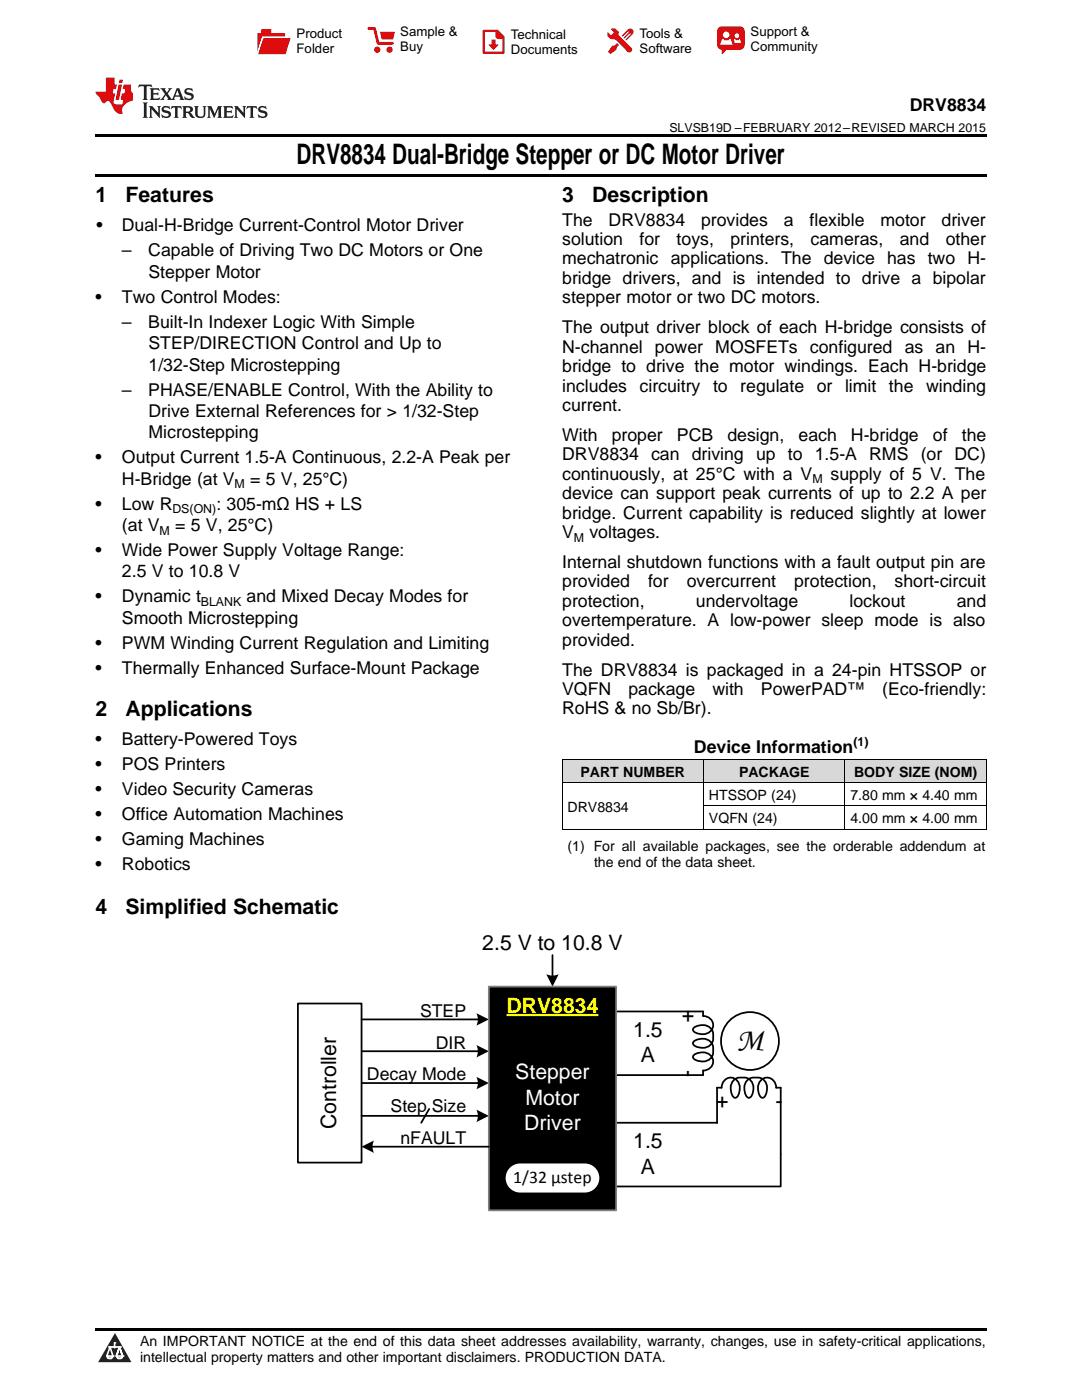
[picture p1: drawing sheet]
<svg xmlns="http://www.w3.org/2000/svg" width="216mm" height="279mm" viewBox="0 0 216 279" stroke-linecap="round" stroke-linejoin="round" font-family="sans-serif">
<defs><g id="words">
<text font-size="6.3" x="146.9" y="209.5">M</text>
<text font-size="5.6" x="59.2" y="32.8">DRV8834 Dual-Bridge Stepper or DC Motor Driver</text>
<g font-size="4.2">
<text x="19" y="40.4">1</text>
<text x="25" y="40.4">Features</text>
<text x="112.2" y="40.4">3</text>
<text x="118.2" y="40.4">Description</text>
<text x="19" y="142.9">2</text>
<text x="25" y="142.9">Applications</text>
<text x="19" y="182.5">4</text>
<text x="25" y="182.5">Simplified Schematic</text>
<text x="96.2" y="189.7">2.5 V to 10.8 V</text>
<text x="136.1" y="201.6" transform="rotate(90 136.1 201.6)">+</text>
<text x="126.3" y="206.9">1.5</text>
<text x="127.9" y="212">A</text>
<text x="136.1" y="213.4" transform="rotate(90 136.1 213.4)">-</text>
<text x="142.9" y="221.2">+</text>
<text x="154.8" y="221.2">-</text>
<text x="67.1" y="225.3" transform="rotate(-90 67.1 225.3)">Controller</text>
<text x="126.3" y="229.2">1.5</text>
<text x="127.9" y="234.2">A</text>
</g>
<text font-size="4.2" fill="#ff0" x="101.1" y="202.1">DRV8834</text>
<g font-size="4.2" fill="#fff">
<text x="102.8" y="215.4">Stepper</text>
<text x="104.8" y="220.5">Motor</text>
<text x="104.6" y="225.6">Driver</text>
</g>
<g font-size="3.5">
<text x="181.5" y="22.2">DRV8834</text>
<text x="19.2" y="46.1">•</text>
<text x="24.3" y="46.1">Dual-H-Bridge Current-Control Motor Driver</text>
<text x="112.2" y="45">The</text>
<text x="121.4" y="45">DRV8834</text>
<text x="139.9" y="45">provides</text>
<text x="156.4" y="45">a</text>
<text x="161.5" y="45">flexible</text>
<text x="175.7" y="45">motor</text>
<text x="187.9" y="45">driver</text>
<text x="24.3" y="51.2">–</text>
<text x="29.6" y="51.2">Capable of Driving Two DC Motors or One</text>
<text x="112.2" y="48.9">solution</text>
<text x="112.2" y="52.8">mechatronic applications. The device has two H-</text>
<text x="127.6" y="48.9">for</text>
<text x="135" y="48.9">toys,</text>
<text x="145.7" y="48.9">printers,</text>
<text x="161.8" y="48.9">cameras,</text>
<text x="179.5" y="48.9">and</text>
<text x="188.7" y="48.9">other</text>
<text x="29.6" y="55.4">Stepper Motor</text>
<text x="112.2" y="56.7">bridge drivers, and is intended to drive a bipolar</text>
<text x="19" y="60.4">•</text>
<text x="24.3" y="60.4">Two Control Modes:</text>
<text x="24.3" y="65.5">–</text>
<text x="29.6" y="65.5">Built-In Indexer Logic With Simple</text>
<text x="112.2" y="60.5">stepper motor or two DC motors.</text>
<text x="29.6" y="69.7">STEP/DIRECTION Control and Up to</text>
<text x="112.2" y="66.5">The output driver block of each H-bridge consists of</text>
<text x="112.2" y="70.4">N-channel power MOSFETs configured as an H-</text>
<text x="29.6" y="73.9">1/32-Step Microstepping</text>
<text x="112.2" y="74.3">bridge to drive the motor windings. Each H-bridge</text>
<text x="24.3" y="79">–</text>
<text x="29.6" y="79">PHASE/ENABLE Control, With the Ability to</text>
<text x="29.6" y="83.3">Drive External References for &gt; 1/32-Step</text>
<text x="112.2" y="78.1">includes</text>
<text x="112.2" y="82">current.</text>
<text x="127.6" y="78.1">circuitry</text>
<text x="142.3" y="78.1">to</text>
<text x="147.7" y="78.1">regulate</text>
<text x="163" y="78.1">or</text>
<text x="168.6" y="78.1">limit</text>
<text x="177.4" y="78.1">the</text>
<text x="184.8" y="78.1">winding</text>
<text x="29.6" y="87.5">Microstepping</text>
<text x="112.2" y="88">With</text>
<text x="122.1" y="88">proper</text>
<text x="135.1" y="88">PCB</text>
<text x="145.1" y="88">design,</text>
<text x="159.3" y="88">each</text>
<text x="169.8" y="88">H-bridge</text>
<text x="186.2" y="88">of</text>
<text x="191.9" y="88">the</text>
<text x="19" y="92.5">•</text>
<text x="24.3" y="92.5">Output Current 1.5-A Continuous, 2.2-A Peak per</text>
<text x="112.2" y="91.9">DRV8834 can driving up to 1.5-A RMS (or DC)</text>
<text x="112.2" y="95.7">continuously, at 25°C with a V</text>
<text x="165.7" y="95.7">supply of 5 V. The</text>
<text x="19" y="101.7">•</text>
<text x="24.3" y="96.7">H-Bridge (at V</text>
<text x="24.3" y="101.7">Low R</text>
<text x="43.2" y="101.7">: 305-mΩ HS + LS</text>
<text x="49.9" y="96.7">= 5 V, 25°C)</text>
<text x="112.2" y="99.6">device can support peak currents of up to 2.2 A per</text>
<text x="24.3" y="106">(at V</text>
<text x="35" y="106">= 5 V, 25°C)</text>
<text x="112.2" y="103.5">bridge. Current capability is reduced slightly at lower</text>
<text x="112.2" y="107.4">V</text>
<text x="117.6" y="107.4">voltages.</text>
<text x="19" y="111">•</text>
<text x="24.3" y="111">Wide Power Supply Voltage Range:</text>
<text x="112.2" y="113.3">Internal shutdown functions with a fault output pin are</text>
<text x="24.3" y="115.2">2.5 V to 10.8 V</text>
<text x="112.2" y="117.2">provided</text>
<text x="129.3" y="117.2">for</text>
<text x="137" y="117.2">overcurrent</text>
<text x="158.5" y="117.2">protection,</text>
<text x="178.5" y="117.2">short-circuit</text>
<text x="19" y="120.2">•</text>
<text x="24.3" y="120.2">Dynamic t</text>
<text x="24.3" y="124.5">Smooth Microstepping</text>
<text x="49.2" y="120.2">and Mixed Decay Modes for</text>
<text x="112.2" y="121.1">protection,</text>
<text x="112.2" y="125">overtemperature. A low-power sleep mode is also</text>
<text x="138.9" y="121.1">undervoltage</text>
<text x="169.5" y="121.1">lockout</text>
<text x="190.9" y="121.1">and</text>
<text x="19" y="129.5">•</text>
<text x="24.3" y="129.5">PWM Winding Current Regulation and Limiting</text>
<text x="112.2" y="128.9">provided.</text>
<text x="19" y="134.5">•</text>
<text x="24.3" y="134.5">Thermally Enhanced Surface-Mount Package</text>
<text x="112.2" y="134.8">The DRV8834 is packaged in a 24-pin HTSSOP or</text>
<text x="112.2" y="138.7">VQFN</text>
<text x="112.2" y="142.6">RoHS &amp; no Sb/Br).</text>
<text x="125.4" y="138.7">package</text>
<text x="142.2" y="138.7">with</text>
<text x="151.8" y="138.7">PowerPAD™</text>
<text x="176" y="138.7">(Eco-friendly:</text>
<text x="19" y="148.6">•</text>
<text x="24.3" y="148.6">Battery-Powered Toys</text>
<text x="19" y="153.6">•</text>
<text x="24.3" y="153.6">POS Printers</text>
<text x="138.5" y="150.3">Device Information</text>
<text x="19" y="158.6">•</text>
<text x="24.3" y="158.6">Video Security Cameras</text>
<text x="19" y="163.7">•</text>
<text x="24.3" y="163.7">Office Automation Machines</text>
<text x="19" y="168.7">•</text>
<text x="19" y="173.7">•</text>
<text x="24.3" y="168.7">Gaming Machines</text>
<text x="24.3" y="173.7">Robotics</text>
<text x="83.8" y="202.9">STEP</text>
<text x="87" y="209.3">DIR</text>
<text x="73.2" y="215.6">Decay Mode</text>
<text x="77.9" y="222">Step Size</text>
<text x="79.9" y="228.3">nFAULT</text>
<text x="102.4" y="236.2">1/32 µstep</text>
</g>
<g font-size="2.8">
<text x="115.8" y="155">PART NUMBER</text>
<text x="147.5" y="155">PACKAGE</text>
<text x="170.4" y="155">BODY SIZE (NOM)</text>
<text x="113.2" y="162">DRV8834</text>
<text x="141.5" y="159.6">HTSSOP (24)</text>
<text x="169.7" y="159.6">7.80 mm × 4.40 mm</text>
<text x="141.5" y="164.3">VQFN (24)</text>
<text x="169.7" y="164.3">4.00 mm × 4.00 mm</text>
<text x="113.2" y="169.8">(1) For all available packages, see the orderable addendum at</text>
<text x="118.5" y="173">the end of the data sheet.</text>
<text x="27.9" y="268.6">An IMPORTANT NOTICE at the end of this data sheet addresses availability, warranty, changes, use in safety-critical applications,</text>
<text x="27.9" y="271.8">intellectual property matters and other important disclaimers. PRODUCTION DATA.</text>
</g>
<g font-size="2.6">
<text x="59.2" y="7.6">Product</text>
<text x="59.2" y="10.6">Folder</text>
<text x="79.9" y="7.3">Sample &amp;</text>
<text x="79.9" y="10.2">Buy</text>
<text x="101.9" y="7.8">Technical</text>
<text x="101.9" y="10.8">Documents</text>
<text x="127.6" y="7.6">Tools &amp;</text>
<text x="127.6" y="10.6">Software</text>
<text x="149.8" y="7.2">Support &amp;</text>
<text x="149.8" y="10.2">Community</text>
</g>
<g font-size="2.5">
<text x="133.6" y="26.3">SLVSB19D –FEBRUARY 2012–REVISED MARCH 2015</text>
<text x="46.8" y="97.4">M</text>
<text x="162.1" y="96.4">M</text>
<text x="31.9" y="106.7">M</text>
<text x="34.4" y="102.4">DS(ON)</text>
<text x="114.5" y="108.1">M</text>
<text x="40.1" y="120.9">BLANK</text>
<text x="170.3" y="148.9">(1)</text>
</g>
</g></defs>
<g fill="#d8d8d8">
<path d="M112.2 151.6h28.2v4.6h-28.2z"/>
<path d="M140.4 151.6h28.2v4.6h-28.2z"/>
<path d="M168.6 151.6h28.2v4.6h-28.2z"/>
</g>
<path d="M22.9 266l3.3 5.9h-6.6z" fill="#231f20"/>
<path d="M21.3 270.6h1.2l-.3 .5h-.3a.53 .53 0 0 1-.6-.5z" fill-rule="evenodd" fill="#fff"/>
<path d="M21.3 270.6h1.2l-.3 .5h-.3a.53 .53 0 0 1-.6-.5z" fill="none" stroke="#231f20" stroke-width=".33"/>
<path d="M21.3 270.6l1.2 .1-.3 .4h-.5z" fill="none" stroke="#fff" stroke-width=".33"/>
<path d="M22.9 268.9h.1" fill="none" stroke="#fff" stroke-width=".33"/>
<path d="M22.9 268v.9z" fill="#fff"/>
<path d="M22.9 268v.9z" fill="none" stroke="#fff" stroke-width=".33"/>
<circle cx="22.9" cy="268" r=".16" fill="#fff"/>
<path d="M21.8 268.8h.1" fill="none" stroke="#fff" stroke-width=".33"/>
<path d="M21.8 268.8h2.2z" fill="#fff"/>
<path d="M21.8 268.8h2.2z" fill="none" stroke="#fff" stroke-width=".33"/>
<circle cx="24" cy="268.8" r=".16" fill="#fff"/>
<path d="M23.2 270.6h.1" fill="none" stroke="#fff" stroke-width=".33"/>
<path d="M23.8 268.8l-.6 1.8z" fill="#fff"/>
<path d="M23.8 268.8l-.6 1.8z" fill="none" stroke="#fff" stroke-width=".33"/>
<path d="M23.8 268.8l.7 1.8z" fill="#fff"/>
<path d="M23.8 268.8l.7 1.8z" fill="none" stroke="#fff" stroke-width=".33"/>
<path d="M24.4 270.6h.1" fill="none" stroke="#fff" stroke-width=".33"/>
<circle cx="21.3" cy="270.6" r=".16" fill="#fff"/>
<path d="M22 268.8l-.7 1.8z" fill="#fff"/>
<path d="M22 268.8l-.7 1.8z" fill="none" stroke="#fff" stroke-width=".33"/>
<path d="M22 268.8l.5 1.8z" fill="#fff"/>
<path d="M22 268.8l.5 1.8z" fill="none" stroke="#fff" stroke-width=".33"/>
<circle cx="22.5" cy="270.6" r=".16" fill="#fff"/>
<path d="M23.3 270.6h1.2a.63 .63 0 0 1-.6 .5 .63 .63 0 0 1-.6-.5z" fill-rule="evenodd" fill="#fff"/>
<path d="M23.3 270.6h1.2a.63 .63 0 0 1-.6 .5 .63 .63 0 0 1-.6-.5z" fill="none" stroke="#231f20" stroke-width=".33"/>
<path d="M23.3 270.6h1.2l-.4 .5h-.5z" fill="none" stroke="#fff" stroke-width=".33"/>
<path d="M23.2 270.6h.1" fill="none" stroke="#fff" stroke-width=".33"/>
<circle cx="24.5" cy="270.6" r=".16" fill="#fff"/>
<path d="M19 265.1h177.8v.5h-177.8z" fill="#000"/>
<path d="M110.2 190.6v4.4M59.4 200.3h12.7v31.7h-12.7zM72.1 203.4h23.6M72.2 209.8h23.5M72.2 216.1h23.5M143.1 217.1h.9a1.82 1.82 0 0 1 1.8-2 1.82 1.82 0 0 1 1.8 2 2.02 2.02 0 0 1-.9 2 2.26 2.26 0 0 1-.6-3 2.48 2.48 0 0 1 4 0 2.87 2.87 0 0 1-.4 2.9l-.3 .1a2.26 2.26 0 0 1-.6-3 2.48 2.48 0 0 1 4 0 2.87 2.87 0 0 1-.4 2.9l-.2 .1a2.26 2.26 0 0 1-.7-3 1.79 1.79 0 0 1 2.1-1 1.79 1.79 0 0 1 1.3 2h.9M72.1 222.7h23.6M85.6 221.3l-1.6 2.8" fill="none" stroke="#000" stroke-width=".35"/>
<g fill="#000">
<path d="M109 194.4a2.79 2.79 0 0 0 2.5 0l-1.3 2.5z" fill-rule="evenodd"/>
<path d="M95.1 202.2l2.4 1.2-2.4 1.3a2.8 2.8 0 0 0 0-2.5z" fill-rule="evenodd"/>
<path d="M95.1 208.6l2.4 1.2-2.4 1.2a2.8 2.8 0 0 0 0-2.4z" fill-rule="evenodd"/>
<path d="M95.1 214.9l2.4 1.2-2.4 1.3a2.8 2.8 0 0 0 0-2.5z" fill-rule="evenodd"/>
<path d="M95.1 221.5l2.4 1.2-2.4 1.2a2.79 2.79 0 0 0 0-2.4z" fill-rule="evenodd"/>
</g>
<circle cx="149.6" cy="207.8" r="5.8" fill="#fff"/>
<g fill="none" stroke="#000" stroke-width=".35">
<path d="M122.9 201.9h17.4v.9a1.83 1.83 0 0 1 2 1.8 1.83 1.83 0 0 1-2 1.8 2.02 2.02 0 0 1-2-.9 2.26 2.26 0 0 1 3-.7 2.48 2.48 0 0 1 0 4.1 2.87 2.87 0 0 1-2.9-.4l-.1-.3a2.26 2.26 0 0 1 3-.6 2.48 2.48 0 0 1 0 4 2.87 2.87 0 0 1-2.9-.4l-.1-.3a2.26 2.26 0 0 1 3-.6 1.79 1.79 0 0 1 .9 2.1 1.79 1.79 0 0 1-1.9 1.3v.9h-17.4M143.1 217.1v7M155.8 217.1v19.6M122.9 224.1h20.2M122.9 236.8h32.8"/>
<circle cx="149.6" cy="207.8" r="5.8"/>
</g>
<path d="M97.5 196.9h25.4v44.6h-25.4z" fill-rule="evenodd" fill="#000"/>
<path d="M97.5 196.9h25.4v44.6h-25.4z" fill="none" stroke="#7f7f7f" stroke-width=".35"/>
<path d="M101.1 202.6h18.3" fill="none" stroke="#ff0" stroke-width=".44"/>
<path d="M101.9 232.7l1.2-.6 .7-.1h12.9a3.1 3.1 0 0 1 3.1 3.1 3.1 3.1 0 0 1-3.1 3.1h-12.9a3.1 3.1 0 0 1-2.9-2.1 3.1 3.1 0 0 1 1-3.4z" fill-rule="evenodd" fill="#fff"/>
<path d="M74 228.8h23.5M101.9 232.7l1.2-.6 .7-.1h12.9a3.1 3.1 0 0 1 3.1 3.1 3.1 3.1 0 0 1-3.1 3.1h-12.9a3.1 3.1 0 0 1-2.9-2.1 3.1 3.1 0 0 1 1-3.4z" fill="none" stroke="#000" stroke-width=".35"/>
<path d="M72.1 228.8l2.5-1.2a2.77 2.77 0 0 0 0 2.5z" fill-rule="evenodd" fill="#000"/>
<path d="M112.2 156.2h84.6M112.2 151.5h84.6M112.2 151.6v14M140.4 151.6v14M168.6 151.6v14M196.8 151.6v14M112.2 165.5h84.6M140.4 160.8h56.4" fill="none" stroke="#000" stroke-width=".2"/>
<path d="M19 34.8h177.8v.5h-177.8zM19 26.8h177.8v.6h-177.8z" fill="#000"/>
<path d="M27.7 16.9l-.1 .6 .6-.3h.5v.2v2.2l-.2 .4h1l-.2-.4v-2.2v-.2h.5l.6 .3-.2-.6zM29.9 17.6l.2 .4v1.6l-.2 .4h1.9l.1-.6a1.09 1.09 0 0 1-1.3 .1v-.6h.6l.4 .2v-.7l-.2 .2h-.8v-.6l.2-.1a1.01 1.01 0 0 1 1 .3l-.1-.6zM32 17.6l.9 1.2-1 1.2h.9l-.2-.3 .5-.7 .5 .7-.3 .3h1.7l-.2-.3 .1-.4h1l.1 .4-.2 .3h1l-.3-.4-.7-2h-.5l-1 2.2-.8-1.1 .9-1.1h-.9l.2 .2-.4 .7-.4-.7 .2-.2zM35.4 18l.4 1h-.8zM37 17.7a.66 .66 0 0 0-.2 .8 .66 .66 0 0 0 .6 .4l.7 .2 .1 .2a.8 .8 0 0 1-.7 .4 .8 .8 0 0 1-.7-.5l.1 .8 .2-.2a.94 .94 0 0 0 1.1 .1 .94 .94 0 0 0 .4-.9 1.48 1.48 0 0 0-1.3-.6v-.4a1.1 1.1 0 0 1 1.2 .2l-.2-.6-.2 .1-.5-.1zM28.5 20.4l.2 .4v2.3l-.2 .4h1l-.2-.4v-2.3l.2-.4zM29.7 21.2l.2 .4v1.5l-.2 .4h.8l-.3-.4 .1-1.3 1.6 1.8v-2l.2-.4h-.7l.2 .2v1.1l-1.2-1.3zM32.5 21.3a.66 .66 0 0 0-.2 .8 .66 .66 0 0 0 .6 .4l.6 .2 .2 .2a.8 .8 0 0 1-.8 .4 .8 .8 0 0 1-.7-.5l.2 .7 .2-.1a.94 .94 0 0 0 1 .1 .94 .94 0 0 0 .5-1 1.47 1.47 0 0 0-1.3-.6l-.1-.3a1.1 1.1 0 0 1 1.3 .2l-.2-.6-.2 .1-.5-.2zM34.3 21.2l-.2 .6a.64 .64 0 0 1 .8-.3v1.6l-.2 .4h1l-.3-.4 .1-1.6a.66 .66 0 0 1 .8 .3l-.2-.6zM36.3 21.2l.3 .4v1.5l-.3 .4h1l-.2-.2v-.7h.5l.1 .1a.8 .8 0 0 0 1.2 .7l-1-1a.62 .62 0 0 0 .6-.5 .62 .62 0 0 0-.6-.7zM37.1 21.5h.1a.48 .48 0 0 1 .6 0 .48 .48 0 0 1 .1 .6l-.2 .1-.6 .1zM38.7 21.2l.2 .2a2.29 2.29 0 0 0 .4 2 1.05 1.05 0 0 0 1.7-.7v-1.3l.2-.2h-.8l.2 .4v1.1a.61 .61 0 0 1-.6 .6 .61 .61 0 0 1-.6-.6v-1.1l.3-.4zM41.3 21.2l.3 .4v1.5l-.3 .4h.8l-.2-.4v-1.4l.8 1.9 .9-1.9v1.4l-.2 .4h.9l-.2-.4v-1.5l.2-.4h-.8l-.7 1.5-.6-1.5zM44.5 21.2l.2 .4v1.5l-.2 .4h1.9l.2-.6a1.1 1.1 0 0 1-1.4 .2v-.7h.6l.4 .2v-.6l-.2 .1-.8 .1v-.6l.2-.1a1.02 1.02 0 0 1 1.1 .2l-.2-.5zM46.7 21.2l.2 .4v1.5l-.2 .4h.8l-.3-.4 .1-1.3 1.6 1.8v-2l.2-.4h-.7l.2 .2v1.1l-1.2-1.3zM49.3 21.2l-.1 .6a.64 .64 0 0 1 .8-.3v1.6l-.3 .4h1l-.2-.4v-1.6a.66 .66 0 0 1 .8 .3l-.1-.6zM51.7 21.3a.66 .66 0 0 0-.2 .7 .66 .66 0 0 0 .7 .5l.6 .2 .1 .2a.8 .8 0 0 1-.7 .4 .8 .8 0 0 1-.7-.5l.1 .7 .2-.1a.94 .94 0 0 0 1.1 .1 .94 .94 0 0 0 .4-1 1.48 1.48 0 0 0-1.2-.6l-.1-.3a1.1 1.1 0 0 1 1.2 .2l-.2-.6-.1 .1-.6-.2z" fill="#231f20"/>
<path d="M21.1 15.5v2.8h-2v.4l.9 .9a.96 .96 0 0 0 1 1 .59 .59 0 0 1 .5-.4 .59 .59 0 0 1 .5 .3l.4 .8a1.61 1.61 0 0 0 2.1 1.3 1.63 1.63 0 0 1 1.1-2.2l.9-.3v-1.5a1.6 1.6 0 0 1-.4-1.7h-1.4l-.2 .9h.5l-.2 .8h-.5l-.2 1v.3h.5l-.2 .9h-.7a.74 .74 0 0 1-1-.6l.3-1.6h-.5l.2-.8h.5l.1-.9h-.4v-1.4zM23.7 16.9l-.7 3h.8l.6-3zM23.8 15.9l-.1 .7h.7l.2-.7z" fill="#ee1d23"/>
<g fill="#d60000">
<path d="M52.1 5.8h2v.8h2.8v4.2h-5.5v-4.2h.7z" fill-rule="evenodd"/>
<path d="M52.4 7.5h5.6l-1 3.3h-5.6z" fill-rule="evenodd"/>
</g>
<path d="M52.4 7.4h5.7l-.1 .1h-5.5l-1.1 3.3z" fill-rule="evenodd" fill="#fff"/>
<path d="M52.4 7.4h5.7l-.1 .1h-5.5l-1.1 3.3z" fill="none" stroke="#fff" stroke-width=".2"/>
<path d="M73.6 5.7h1.1l.7 2.9h2.9" fill="none" stroke="#d60000" stroke-width=".55"/>
<g fill="#d60000">
<path d="M75.8 6.3h3l-.4 1.6h-2.2z" fill-rule="evenodd"/>
<circle cx="75.3" cy="9.9" r=".62"/>
<circle cx="77.7" cy="9.9" r=".62"/>
</g>
<path d="M96.5 6.2h2.7l1.3 1.2v3.1h-4z" fill="none" stroke="#d60000" stroke-width=".44"/>
<g fill="#d60000">
<path d="M98.1 7.9h.8v1h.5l-.9 1.1-1-1v-.1h.6z" fill-rule="evenodd"/>
<path d="M98.9 6.2h.3l1.3 1.2v.4h-1.3l-.3-.4z" fill-rule="evenodd"/>
<path d="M121.9 5.7h.8l.7 .6 .1 .7 2.5 2.5-.8 .8-2.3-2.3-1.1-.2-.6-.6v-.8l.7 .6 .5-.4v-.2l-.5-.5z" fill-rule="evenodd"/>
<path d="M122.2 9.1h.4l.5-.5 .4 .4-.5 .5v.4l-1.2 .9-.5-.5z" fill-rule="evenodd"/>
<path d="M125.3 5.9a.67 .67 0 0 1 .9 0 .67 .67 0 0 1 0 .9z" fill-rule="evenodd"/>
<path d="M125.3 5.9l.9 .9-1.2 1.2h-.2v-.2l1-.9v-.2h-.2l-.9 1h-.2v-.2l.9-1 .1-.2h-.3l-.9 1h-.2v-.2z" fill-rule="evenodd"/>
<circle cx="125.6" cy="9.9" r=".54"/>
</g>
<path d="M123.3 6.3v.7" fill="none" stroke="#d60000" stroke-width=".2"/>
<g fill="#d60000">
<path d="M143.4 5.5l.6-.2h3.6a.95 .95 0 0 1 1 .9v2.8a.95 .95 0 0 1-1 .9h-3.6a.95 .95 0 0 1-.9-.9v-2.8z" fill-rule="evenodd"/>
<path d="M144 9.9h.9l-.7 .9h-.2z" fill-rule="evenodd"/>
</g>
<g fill="#fff">
<path d="M146.6 8.6h1.3z"/>
<path d="M144.1 7.8h.3l.1 .2h.8l.2-.2h.3l.4 1.1h-2.5z" fill-rule="evenodd"/>
<path d="M146.4 7.8h.3l.1 .2h.5l.2-.2h.2l.2 .8h-1.3z" fill-rule="evenodd"/>
<circle cx="144.9" cy="6.9" r=".65"/>
<circle cx="147" cy="7.1" r=".48"/>
</g>
<use href="#words"/>
</svg>
